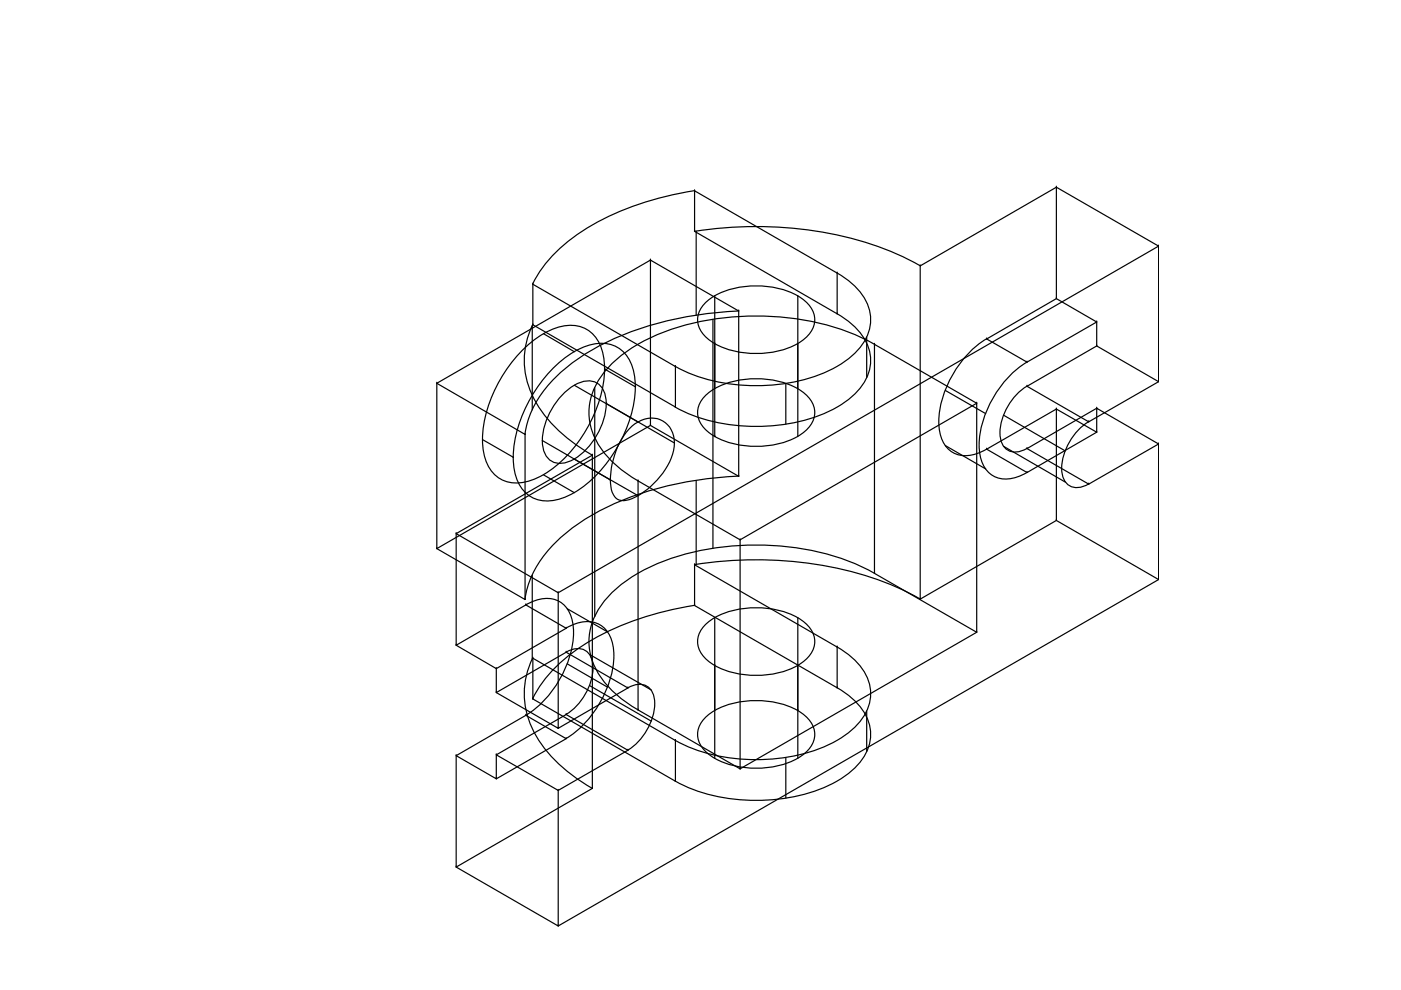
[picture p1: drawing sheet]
<svg xmlns="http://www.w3.org/2000/svg" width="297mm" height="210mm" viewBox="0 0 297 210" stroke-linecap="round" stroke-linejoin="round" font-family="sans-serif">
<!-- layer: 0 -->
<g fill="none" stroke="#000" stroke-width=".25">
<path d="M224 39.7l-28.9 16.7v70.6l28.9-16.7M224 39.7h.1M137.9 55.1l-45.3 26.2v35l18.7 10.8M137.9 55.1h.1M147.2 49.1a79.7 79.7 0 0 1 42.5 4.5l5.4 2.7M147.2 40.4a58.7 58.7 0 0 0-26.5 10.6 27 27 0 0 0-7.8 9.2M147.3 49.1v-8.6l30.2 17.4v8.6M147.3 49.1h.1M147.3 40.5h.1M147.3 49.1l30.2 17.4M147.6 49v17.8M177.5 57.9h.1"/>
<path d="M177.5 57.9a13.6 13.6 0 0 1 6.9 8 9.8 9.8 0 0 1-4 9.7 31.2 31.2 0 0 1-19.1 6.2 35.6 35.6 0 0 1-18.1-4.1M195.1 56.4h.1M245.6 52.2l-21.6-12.5v23.6l8.5 5v5l13.1 7.6M245.6 52.2h.1M111.4 73.6a14.3 14.3 0 0 1 10.4-4.6 7 7 0 0 1 6.1 6.2 23.8 23.8 0 0 1-3.5 15.8 23.8 23.8 0 0 1-11.9 10.9 7.1 7.1 0 0 1-9.9-5.7 23.8 23.8 0 0 1 3.5-15.8 29.9 29.9 0 0 1 5.3-6.8zM112.8 69.1v17.8M112.9 68.9a17.5 17.5 0 0 0 2 18.5 33.1 33.1 0 0 0 10.7 9.1M113 60.3l30.2 17.4v8.6M113 68.9h.1M113 60.3h.1M113 68.9l30.2 17.4M113 60.3v8.6"/>
<path d="M115.3 70.8l6.5 3.8M117.9 77.4a14.3 14.3 0 0 1 10.4-4.6 7 7 0 0 1 6.1 6.2 23.8 23.8 0 0 1-3.5 15.8 23.8 23.8 0 0 1-11.9 10.9 7.1 7.1 0 0 1-9.9-5.7 23.8 23.8 0 0 1 3.5-15.8 29.9 29.9 0 0 1 5.3-6.8zM128.2 78.3h.1M128.2 78.3l6.5 3.7M143.2 77.7h.1M149.5 64.2a15.5 15.5 0 0 1 10.8-3.6 16 16 0 0 1 10.8 3.6 4.7 4.7 0 0 1 0 7.1 15.5 15.5 0 0 1-10.8 3.7 16 16 0 0 1-10.8-3.7 4.7 4.7 0 0 1 0-7.1zM151.2 67.7v48.5M151.5 72.9h.1M151.5 62.7v29.9M156.6 65.9a69.1 69.1 0 0 0-31 8.3 30.5 30.5 0 0 0-12.8 12.8l-1.2 3.4-.3 1.7M156.6 65.9l-18.7-10.8v35.1M156.6 65.9h.1"/>
<path d="M156.6 65.9v35.1M169.1 62.7v29.9M177.5 66.5h.1M177.5 66.5a13.6 13.6 0 0 1 6.9 8 9.8 9.8 0 0 1-4 9.8 31.2 31.2 0 0 1-19.1 6.1 35.6 35.6 0 0 1-18.1-4.1M183.8 71.4v8.6M185.4 73a52.4 52.4 0 0 0-28.6-5.9 48.1 48.1 0 0 0-23.4 7.1 17.9 17.9 0 0 0-8.3 11 13.5 13.5 0 0 0 3.7 11.7 26.1 26.1 0 0 0 6.5 5M185.4 73h.1M209.2 71.8a22.4 22.4 0 0 0-10.2 17.6 7 7 0 0 0 3.4 6.8 7.4 7.4 0 0 0 6.8-1M209.2 71.9h.1M209.2 71.9l8.5 4.9M217.7 76.8a22.4 22.4 0 0 0-10.1 17.5 7 7 0 0 0 3.4 6.8 7.4 7.4 0 0 0 6.7-.9M217.7 76.8h.1"/>
<path d="M224 63.3h.1M224 63.3l-14.8 8.6M232.5 73.3h.1M232.5 68.3h.1M232.5 73.3l-14.8 8.6M232.5 68.3l-14.8 8.5M92.6 81.3h.1M92.6 81.3l18.7 10.8M102.3 93.2l6.6 3.8M111.3 92.1h.1M111.3 92.1v35M115 93.4l14.4 8.4"/>
<path d="M119.1 83.8a8.1 8.1 0 0 1 6.4-3 3.8 3.8 0 0 1 3 3.7 14.4 14.4 0 0 1-7.7 13.3 3.8 3.8 0 0 1-5.7-3.3 14.4 14.4 0 0 1 4-10.7zM121.8 81.7l13.5 7.8M121.8 97.4l13.5 7.7M125.6 96.5l-28.9 16.6v23.7l14.8-8.5M125.6 96.5h.1M125.6 96.5v70.7M126.1 82.2v48.5M128.6 85.6h.1M128.6 85.6l14.4 8.3M133.4 91a5.9 5.9 0 0 1 7.1-1.7 5.7 5.7 0 0 1 2.1 7 16.6 16.6 0 0 1-9.2 9.6 2.63 2.63 0 0 1-3.8-2.1 16.8 16.8 0 0 1 3.8-12.8zM134.7 82h.1M137.9 90.2h.1"/>
<path d="M143.2 86.3h.1M149.5 83.9a15.5 15.5 0 0 1 10.8-3.6 16 16 0 0 1 10.8 3.6 4.7 4.7 0 0 1 0 7.1 15.5 15.5 0 0 1-10.8 3.6 16 16 0 0 1-10.8-3.6 4.7 4.7 0 0 1 0-7.1zM151.5 92.6h.1M166.6 81.4v8.5M200.4 94.5l8.6 4.9M200.4 82.8l8.6 4.9M207.1 85.5l-21.7-12.5v48.6M207.1 85.5h.1M209.2 95.2h.1M209.2 95.2l8.5 5M212.8 94.6l13.1 7.6M212.8 88l13.1 7.6"/>
<path d="M217.7 81.9a12.2 12.2 0 0 0-5.6 10.9 3.2 3.2 0 0 0 4.7 2.7l.9-.4M217.7 95.1h.1M217.7 81.9h.1M217.7 81.9l13.1 7.5M217.7 95.1l13.1 7.5M224 86.7h.1M224 86.7l-14.8 8.5M230.8 89.4a12.2 12.2 0 0 0-5.6 10.9 3.2 3.2 0 0 0 4.7 2.8l.9-.5M230.8 89.4l14.8-8.5v-28.7l-127.3 73.5M230.8 89.4h.1M232.5 86.6h.1M232.5 91.6h.1"/>
<path d="M232.5 86.6l-14.8 8.5M232.5 91.6l-14.8 8.6M245.6 94.1l-13.1-7.5v5l-8.5-4.9v23.6l21.6 12.6M245.6 94.1h.1M245.6 80.9h.1M92.6 116.3h.1M96.7 113.1l21.6 12.6v28.7l-13.1-7.6v-5l-8.5-5M96.7 113.1h.1M115.3 100.7l6.5 3.8M129.4 101.8h.1M135.3 102h.1M135.3 102v48.5"/>
<path d="M135.3 102l21.6 12.5M147.2 119.7a79.7 79.7 0 0 1 42.5 4.6l5.4 2.7M147.3 119.7v8.7l30.2 17.4M147.3 119.7h.1M147.3 119.7l30.2 17.5M147.6 101.9v17.8M156.6 100.9a69.1 69.1 0 0 0-31 8.3 30.5 30.5 0 0 0-12.8 12.8l-1.2 3.4-.3 1.7M156.6 101l-18.7-10.8-45.3 26.1M156.6 101h.1M156.9 114.5l50.2-29v48.6l-50.2 28.9zM156.9 114.5h.1M217.7 100.2h.1"/>
<path d="M224 110.3h.1M230.8 102.6l14.8-8.5v28.8l-127.3 73.4M230.8 102.6h.1M96.7 136.8h.1M111.3 127.1h.1M111.5 128.3a7 7 0 0 1 7.5-.5 7.4 7.4 0 0 1 2.6 6.3 22.4 22.4 0 0 1-10.1 17.6M111.5 128.3l8.5 4.9-14.8 8.6M111.5 128.3h.1M112.8 121.9v17.9M112.9 139.5a17.5 17.5 0 0 0 2 18.5 33.1 33.1 0 0 0 10.7 9.1M113 139.6h.1M113 139.6v8.6"/>
<path d="M113 139.6l30.2 17.4M118.3 125.7h.1M120 138.3a3.5 3.5 0 0 1 5.1 .6 8.6 8.6 0 0 1-.8 7.8 11.9 11.9 0 0 1-4.3 4.8M120 133.2a7 7 0 0 1 7.6-.5 7.4 7.4 0 0 1 2.6 6.3 22.4 22.4 0 0 1-10.2 17.6M120 133.2h.1M120 138.3h.1M120.3 129.1l8.5 4.9M125 138.8l13.1 7.5M147.2 128.3a58.7 58.7 0 0 0-26.5 10.6 27 27 0 0 0-7.8 9.3M147.3 128.4h.1M149.5 132.5a15.5 15.5 0 0 1 10.8-3.7 16 16 0 0 1 10.8 3.7 4.7 4.7 0 0 1 0 7.1 15.5 15.5 0 0 1-10.8 3.6 16 16 0 0 1-10.8-3.6 4.7 4.7 0 0 1 0-7.1zM151.5 131v29.8"/>
<path d="M169.1 131v29.8M177.5 137.2h.1M177.5 137.2v8.6M177.5 137.2a13.6 13.6 0 0 1 6.9 8 9.8 9.8 0 0 1-4 9.7 31.2 31.2 0 0 1-19.1 6.2 35.6 35.6 0 0 1-18.1-4.1M185.4 121.6a52.4 52.4 0 0 0-28.6-5.9 48.1 48.1 0 0 0-23.4 7 17.9 17.9 0 0 0-8.3 11.1 13.5 13.5 0 0 0 3.7 11.7 26.1 26.1 0 0 0 6.5 5M185.4 121.6h.1M185.4 121.6l21.7 12.5M195.1 127h.1M207.1 134.1h.1M245.6 122.9h.1M105.2 141.8h.1M105.2 146.8h.1"/>
<path d="M111.5 151.7l8.5 4.9-14.8 8.5M111.5 151.7l-14.8 8.5v23.6l28.9-16.6M111.5 151.7h.1M113 148.2l30.2 17.4v-8.6M113 148.2h.1M118.3 154.4h.1M120 156.6h.1M120 151.5h.1M120 151.5l-14.8 8.5M120 151.5l13.1 7.6M120.3 140.7l8.5 5M125 145.4l13.1 7.5"/>
<path d="M133.1 145.9a3.5 3.5 0 0 1 5.1 .6 8.6 8.6 0 0 1-.8 7.8 11.9 11.9 0 0 1-4.3 4.7M133.1 145.9l-13.1-7.6-14.8 8.5M133.1 159.1h.1M133.1 145.9h.1M133.1 145.9l-14.8 8.5M133.1 159.1l-14.8 8.5M135.3 150.5h.1M135.3 150.5l21.6 12.5M143.2 157h.1M149.5 152.2a15.5 15.5 0 0 1 10.8-3.7 16 16 0 0 1 10.8 3.7 4.7 4.7 0 0 1 0 7.1 15.5 15.5 0 0 1-10.8 3.6 16 16 0 0 1-10.8-3.6 4.7 4.7 0 0 1 0-7.1zM151.5 141.1h.1M169.1 150.7h.1"/>
<path d="M177.5 145.8h.1M177.5 145.8a13.6 13.6 0 0 1 6.9 8 9.8 9.8 0 0 1-4 9.7 31.2 31.2 0 0 1-19.1 6.2 35.6 35.6 0 0 1-18.1-4.1M183.8 150.7v8.6M96.7 160.2l8.5 4.9v-5.1l13.1 7.6v28.7l-21.6-12.5M96.7 160.2h.1M105.2 165.1h.1M105.2 160h.1M118.3 167.6h.1M125.6 167.2h.1M143.2 165.6h.1M156.9 163h.1M166.6 160.6v8.6"/>
<path d="M96.7 183.8h.1M118.3 196.3h.1"/>
</g>
</svg>
